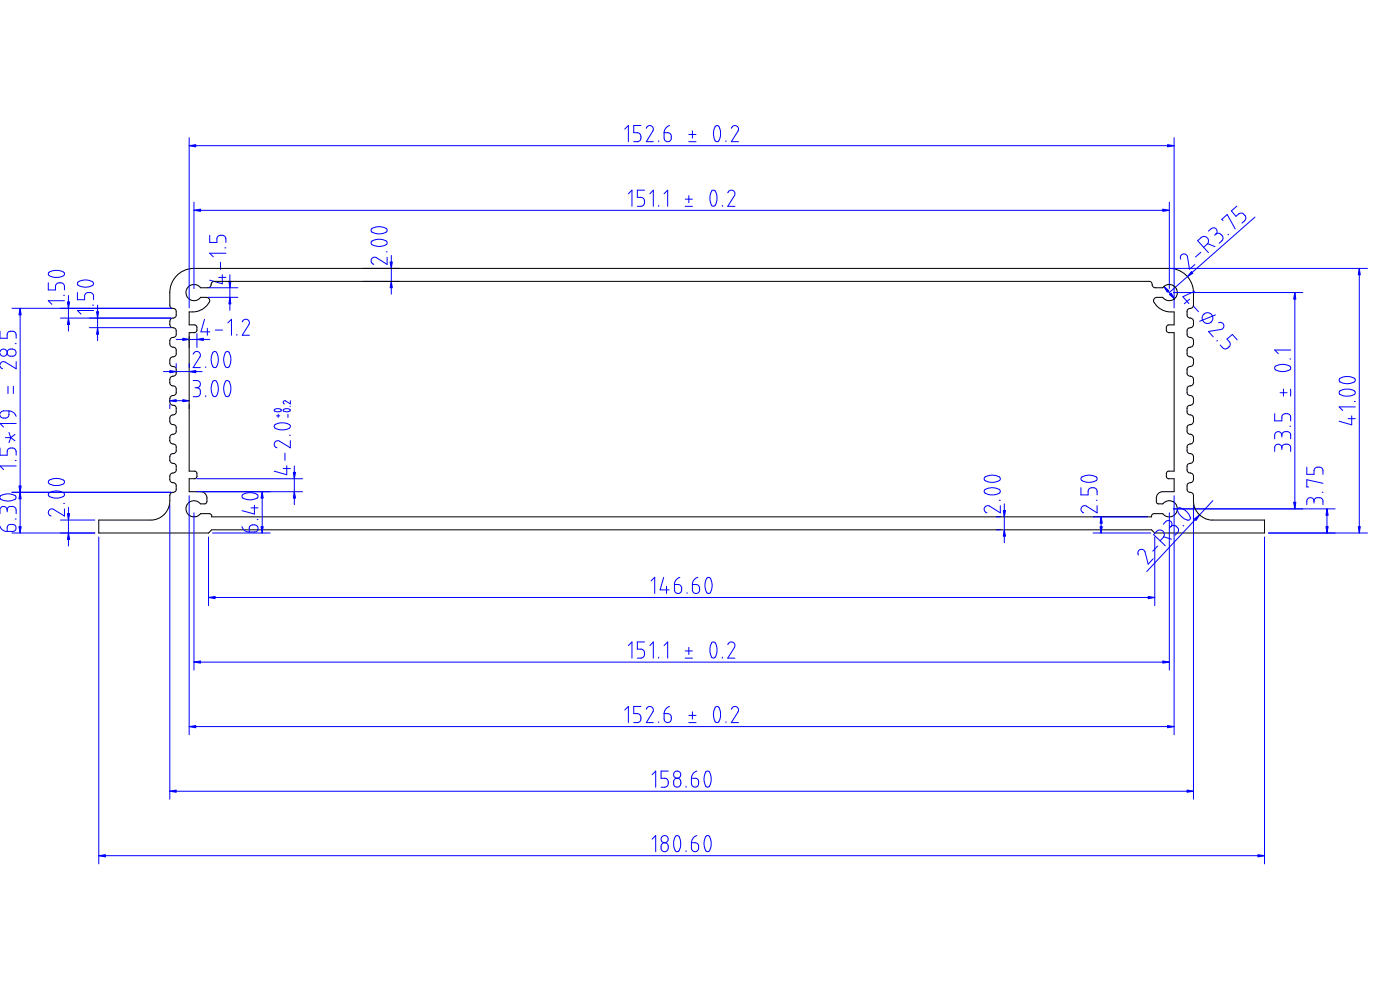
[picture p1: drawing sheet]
<svg xmlns="http://www.w3.org/2000/svg" width="297mm" height="210mm" viewBox="0 0 297 210" stroke-linecap="round" stroke-linejoin="round" font-family="sans-serif">
<g fill="none" stroke="#000" stroke-width=".21">
<path d="M36 64.7l.2 .5 .5 .2M36.7 79.8l-.5 .2-.2 .4 .1 1 .2 .3 .4 .2M36.7 75.7l-.5 .2-.2 .4 .1 1 .2 .3 .4 .2M36.7 71.6l-.5 .2-.2 .4 .1 1 .2 .3 .4 .2M36.7 67.5l-.5 .1-.2 .5 .1 1 .2 .3 .4 .1M252.5 79.8l.7 .4v1l-.2 .4-.5 .3M252.5 75.7l.7 .4v.9l-.2 .5-.5 .3M252.5 71.6l.6 .3 .1 1-.2 .5-.5 .3M252.5 67.5l.6 .3 .1 1-.2 .5-.5 .2M253.2 64.7l-.2 .5-.5 .2M36.7 96.2l-.5 .2-.2 .5 .1 .9 .2 .4 .4 .1M36.7 92.1l-.5 .2-.2 .5 .1 .9 .2 .4 .4 .1"/>
<path d="M36.7 88l-.5 .2-.2 .4 .1 1 .2 .4 .4 .1M36.7 83.9l-.5 .2-.2 .4 .1 1 .2 .4 .4 .1M252.5 96.2l.7 .4v1l-.3 .6-.4 .1M252.5 92.1l.7 .4v1l-.2 .4-.5 .3M252.5 88l.7 .4v1l-.2 .4-.5 .3M252.5 83.9l.7 .4v1l-.2 .4-.5 .3M21 113.1h23.2M36.7 100.3l-.5 .2-.2 .5 .1 .9 .2 .4 .4 .1M36.7 104.4l-.5 .2-.2 .5M252.5 100.3l.5 .2 .2 .3v.9l-.3 .6-.4 .1M252.5 104.4l.5 .2 .2 .5"/>
</g>
<g fill="none" stroke="#00f" stroke-width=".21">
<path d="M0 77.6l.1 .3 .5 .3M0 70.3v1.5h1.5l.1-1.2 .3-.3h.8l.6 .2 .1 1.3M0 74.7a.77 .77 0 0 1 1.2-.5 .77 .77 0 0 1 0 1.3 .77 .77 0 0 1-1.2-.5M1.8 74.2l.9-.2a.76 .76 0 0 1 .7 .8 .76 .76 0 0 1-.7 .8h-.4a.76 .76 0 0 1-.8-.5 .76 .76 0 0 1 .3-.9zM3.2 72.9h.2M3.4 76.7v1.5l-2.3-1.4a.73 .73 0 0 0-1.1 .5M4.3 65.4v39M0 95v1.6h1.5l.1-1.1 .4-.4 .8-.1 .6 .5v1.1M1.1 92.8h1.2M1.7 82v1.5M1.9 87.2v1l-.5 .4-.8 .1-.5-.3-.1-.3M1.9 87.2h-1.4l-.5 .6"/>
<path d="M1.9 91.7l.4 1.1M1.9 87.2h.4a1.57 1.57 0 0 1 1.1 1.1M2.3 92.8l-.4 1.1M2.3 92.8l.9 .7M2.8 82v1.5M3.2 92.2l-.9 .6M3.2 97.7h.2M3.4 98.8h-3.4l.8 .8M3.4 89.8h-3.4l.8 .8"/>
</g>
<path d="M4 103.1h.5l-.2 1.3z" fill="#00f"/>
<path d="M4 103.1h.5l-.2 1.3z" fill="none" stroke="#00f" stroke-width=".21"/>
<path d="M4.3 65.4l.2 1.4h-.5z" fill="#00f"/>
<path d="M2.5 65.4h33.8M4.3 65.4l.2 1.4h-.5zM0 111.6v.1a1.57 1.57 0 0 0 1.5 1M0 105.4l.6-.5 .8-.1h.9a.89 .89 0 0 1 1 1l-.9 .4-.9 .1-1.2-.3-.3-.4M0 108.2v.8M0 108a.77 .77 0 0 1 .8-.6 .77 .77 0 0 1 .7 .8M1.5 108.2v.4M1.5 108.2l.1-.3 .3-.4 .9-.1 .6 .6v1M1.8 111.4l.9-.1a.74 .74 0 0 1 .7 .7 .74 .74 0 0 1-.7 .7h-1.2v-.9zM2.5 104.4h33.8M3.2 110.1h.2M4.3 104.4v8.7" fill="none" stroke="#00f" stroke-width=".21"/>
<path d="M4.3 104.4l.2 1.4h-.5z" fill="#00f"/>
<path d="M4.3 104.4l.2 1.4h-.5z" fill="none" stroke="#00f" stroke-width=".21"/>
<path d="M4 111.7h.5l-.2 1.4z" fill="#00f"/>
<path d="M10.2 60v1.5h1.6v-.8l.1-.4 .4-.3h.6l.4 .1 .3 .4 .1 1M10.3 57.8l1-.4h1.2a1.41 1.41 0 0 1 1.2 .6 1.08 1.08 0 0 1-1.2 .8h-1.3a.82 .82 0 0 1-.9-1zM13.5 62.7h.2M13.7 63.8h-3.5l.8 .8M14.5 62.7v7.5M2.5 104.4h33.8M2.5 113.1h17.6M4 111.7h.5l-.2 1.4z" fill="none" stroke="#00f" stroke-width=".21"/>
<path d="M14.3 64.1h.5l-.3 1.3z" fill="#00f"/>
<path d="M14.3 64.1h.5l-.3 1.3z" fill="none" stroke="#00f" stroke-width=".21"/>
<path d="M14.5 67.5l.3 1.3h-.5z" fill="#00f"/>
<path d="M16.6 59.8l.9-.4 1.3 .1a.83 .83 0 0 1 1 .9l-1 .5-1.3-.1a.97 .97 0 0 1-1.1-.7zM12.8 65.4h23.5M12.8 67.5h23.5M14.5 67.5l.3 1.3h-.5zM16.4 62.1v1.5h1.5v-.9l.3-.4 .3-.2h.8l.3 .2 .3 .4v.9M19.6 64.7h.3M19.9 65.9h-3.5l.8 .7M20.7 64.7v7.6" fill="none" stroke="#00f" stroke-width=".21"/>
<path d="M20.5 66.1h.4l-.2 1.4z" fill="#00f"/>
<path d="M20.5 66.1h.4l-.2 1.4z" fill="none" stroke="#00f" stroke-width=".21"/>
<path d="M20.7 69.5l.2 1.4h-.4z" fill="#00f"/>
<g fill="none" stroke="#00f" stroke-width=".21">
<path d="M19 67.5h17.3M19 69.5h17.3M20.7 69.5l.2 1.4h-.4zM138.3 178l.8-.8v3.5M140.5 179a.77 .77 0 0 1 .8-.2 .77 .77 0 0 1 .5 .7v.4a.76 .76 0 0 1-.8 .8 .76 .76 0 0 1-.7-.8v-.5zM143.3 177.4a.59 .59 0 0 1 .7-.1 .59 .59 0 0 1 .3 .6l.1 1v.8a.82 .82 0 0 1-1 .9l-.5-1.2v-.9zM146.7 178.8h.9l.4 .1 .2 .3v.7a.76 .76 0 0 1-.8 .8 .76 .76 0 0 1-.7-.8zM147.8 177.2l-.7 .6-.4 1M149.7 177.5a.61 .61 0 0 1 .7-.1 .61 .61 0 0 1 .3 .6l.2 .5-.1 1.2a.73 .73 0 0 1-1 .9l-.3-.6-.1-.8v-.8zM21 181.5h247.3M145.5 180.5v.2"/>
<circle cx="141" cy="178" r=".75"/>
</g>
<path d="M21 181.5l1.4-.2v.5z" fill="#00f"/>
<path d="M21 181.5l1.4-.2v.5z" fill="none" stroke="#00f" stroke-width=".21"/>
<path d="M266.9 181.3l1.4 .2-1.4 .3z" fill="#00f"/>
<g fill="none" stroke="#00f" stroke-width=".21">
<path d="M21 113.9v69.4M268.3 113.9v69.4M36 167.9h217.2M138.3 164.3l.8-.7v3.4M141.8 163.6h-1.5v1.5h1.1l.3 .5 .1 .6-.2 .5-.3 .3h-1M143.1 165.3a.77 .77 0 0 1 .9-.1 .77 .77 0 0 1 .4 .7v.3a.76 .76 0 0 1-.7 .8 .76 .76 0 0 1-.8-.8v-.5zM145.5 166.8v.2M146.7 165.1l1.2 .1 .3 .3v.7a.76 .76 0 0 1-.8 .8 .76 .76 0 0 1-.7-.8zM147.8 163.6a1.6 1.6 0 0 0-1.1 1.5M149.7 163.7a.65 .65 0 0 1 .8 0 .65 .65 0 0 1 .2 .7l.1 1.5a.89 .89 0 0 1-.9 1l-.3-.4-.2-1v-.8zM266.9 181.3l1.4 .2-1.4 .3z"/>
<circle cx="143.7" cy="164.3" r=".77"/>
</g>
<path d="M36 167.9l1.4-.3v.5z" fill="#00f"/>
<path d="M36 167.9l1.4-.3v.5z" fill="none" stroke="#00f" stroke-width=".21"/>
<path d="M251.8 167.6l1.4 .3-1.4 .2z" fill="#00f"/>
<path d="M36 85h4.1M41 80.7h.7a.76 .76 0 0 1 .8 .8 .76 .76 0 0 1-.8 .8M41.4 82.3h.3M41.7 82.3l.7 .3 .1 1-.5 .5-1 .1M43.6 83.9v.3M45.2 80.9a.65 .65 0 0 1 .7 0 .65 .65 0 0 1 .3 .7l.1 .5-.1 1.1a.73 .73 0 0 1-.9 .8l-.4-.8-.1-.6v-.7zM47.8 80.9a.65 .65 0 0 1 .8 0 .65 .65 0 0 1 .3 .7l.1 .5-.1 1.1a.75 .75 0 0 1-1 .8l-.4-1.3v-.8zM36 107.1v62.4M253.2 107.1v62.4M251.8 167.6l1.4 .3-1.4 .2z" fill="none" stroke="#00f" stroke-width=".21"/>
<path d="M36 85l1.4-.2v.4z" fill="#00f"/>
<path d="M36 85l1.4-.2v.4z" fill="none" stroke="#00f" stroke-width=".21"/>
<path d="M38.8 84.8l1.3 .2-1.3 .2z" fill="#00f"/>
<path d="M44.5 49.9v1.5h1.5v-.9l.2-.4 .5-.2h.5l.5 .2 .2 .5v.8M46.4 58.8h1.5M46.8 55.6v1.5M47.2 58.3v1.9l-2.7-.8M47.7 52.6h.2M47.9 53.7h-3.4l.8 .8M48.8 58.3v7.5M36 85.8v.9M38.8 84.8l1.3 .2-1.3 .2zM40.1 85.8v.9" fill="none" stroke="#00f" stroke-width=".21"/>
<path d="M41.1 56.9l-1.6 .3-.9 .4-.8 .6-.8 .9-.5 .8-.4 1.5-.1 3.3M45.5 59.7a1.04 1.04 0 0 0-.8 1l-.6 .3M40.1 66.2v2.7l1.4 .1 .3 .4v.7l-.2 .3-1.5 .2M42.5 61l-.4-.4-.9-.2a1.7 1.7 0 0 0-1.6 2.4 1.7 1.7 0 0 0 2.9 .3M43.8 63.1a.71 .71 0 0 1 .6 1.1M44.3 64.2l-.7 .9-.9 .6-1.1 .4-.8 .1" fill="none" stroke="#000" stroke-width=".21"/>
<path d="M48.8 63.1l.2 1.4h-.4z" fill="#00f"/>
<path d="M48.8 63.1l.2 1.4h-.4z" fill="none" stroke="#00f" stroke-width=".21"/>
<path d="M48.6 59.7h.4l-.2 1.3z" fill="#00f"/>
<path d="M48.6 59.7h.4l-.2 1.3zM37.4 72h7.1M43.4 67.7l-.8 2.7h1.9M44 69.6v1.5M44.2 63.1h6.3M44.2 61h6.3M45.7 70h1.5M48.3 68.5l.8-.8v3.4M50.2 71v.1M51.4 68.3a.77 .77 0 0 1 1-.5 .77 .77 0 0 1 .4 1.1l-1.4 2.2h1.5" fill="none" stroke="#00f" stroke-width=".21"/>
<path d="M38.8 71.8l1.3 .2-1.3 .2z" fill="#00f"/>
<path d="M38.8 71.8l1.3 .2-1.3 .2z" fill="none" stroke="#00f" stroke-width=".21"/>
<path d="M41.8 72l1.3-.2v.4z" fill="#00f"/>
<path d="M78.8 51.2l1-.4h1.3a1.13 1.13 0 0 1 1 .8 2.22 2.22 0 0 1-2.1 .6h-.2a.81 .81 0 0 1-1-1zM78.8 48.5l1-.4 1.3 .1a.84 .84 0 0 1 1 .9l-1.1 .5-1.2-.1a.81 .81 0 0 1-1-1zM82 53.4h.1M82.1 54.6v1.5l-2.3-1.4a.76 .76 0 0 0-1 .2 .76 .76 0 0 0 .3 1.1l.2 .1M83 54.2v8.2M40.1 71.4v2.3M41.8 72l1.3-.2v.4zM41.8 70.8v2.9" fill="none" stroke="#00f" stroke-width=".21"/>
<path d="M82.8 55.6h.4l-.2 1.3z" fill="#00f"/>
<path d="M82.8 55.6h.4l-.2 1.3z" fill="none" stroke="#00f" stroke-width=".21"/>
<path d="M83 59.7l.2 1.3h-.4z" fill="#00f"/>
<path d="M77 56.9h7.7M77 59.7h7.7M83 59.7l.2 1.3h-.4z" fill="none" stroke="#00f" stroke-width=".21"/>
<path d="M41.1 56.9h207.4l1.6 .5 1.1 .6 1 1 .7 1.3 .3 1v3.4M45.5 59.7h198.3a.82 .82 0 0 1 .7 1l.5 .3h1.7M40.1 66.2h.7M42.5 63.1h1.3M42.5 61h1.6M244.9 64.2l.8 1 1.1 .7 1.1 .3h1.2v2.7l-1.4 .1-.3 .4v.6l.1 .3 .4 .3h1.2M246.7 63.1h-1.3a.71 .71 0 0 0-.5 1.1" fill="none" stroke="#000" stroke-width=".21"/>
<path d="M252.8 57.6l.3 .4-1.2 .7z" fill="#00f"/>
<g fill="none" stroke="#00f" stroke-width=".21">
<path d="M250.5 55a.75 .75 0 0 1 0-.8 .75 .75 0 0 1 .8-.3h.2l.4 .4 .4 2.8 1.2-1M252.8 57.6l.3 .4-1.2 .7zM254.8 53.5l-1.2 1M255.4 52.5l.7-.7a.94 .94 0 0 0 0-1.3 .94 .94 0 0 0-1.3-.1l-.7 .7 2.3 2.5M256.2 51.7l1.6 .6M256.4 49l.6-.5a.75 .75 0 0 1 1 .1 .75 .75 0 0 1-.1 1.1M257.9 49.7l.8-.2 .6 .5 .2 .3-.2 .7-.6 .6M257.9 49.7l-.2 .2M259.5 46.8l-.3-.3 1.1-1 1.7 3.1M260.5 49.7l.1 .1M262.4 43.7l-1.2 1 1 1.2 .9-.7 .6 .1 .5 .5 .1 .6-.8 .9M266.2 46.1l-18.1 16"/>
<path d="M246.9 60.8l2.3 2.6M252.4 63.5l-1.2 .9M253.2 65l1.1 1.1M253.4 61.8l-2.4 1.1 1.2 1.5M257.9 66.8l-3.4 1.4M258.3 72.2l-.2 .1M258.5 68.5a.77 .77 0 0 1 1.1 .8l-.4 .5-2.8 .5 1 1.2M262.5 72.1l-1-1.1-1.2 .9 .7 .9-.1 .6-.4 .4-.7 .2-.9-.8"/>
<circle cx="256.2" cy="67.5" r="1.13"/>
</g>
<path d="M246.9 60.8l1.1 .9-.4 .3z" fill="#00f"/>
<path d="M246.9 60.8l1.1 .9-.4 .3z" fill="none" stroke="#00f" stroke-width=".21"/>
<path d="M248.1 62.5l.4-.3 .7 1.2z" fill="#00f"/>
<path d="M248.1 62.5l.4-.3 .7 1.2zM51.4 111.7v.3a1.48 1.48 0 0 0 1.5 .9M51.6 104.9l1-.4 1.1 .1a.89 .89 0 0 1 1 .9l-1.1 .5h-1.2a1.06 1.06 0 0 1-1-.8zM53.1 111.5l.9-.2a.76 .76 0 0 1 .7 .8 .76 .76 0 0 1-.7 .8h-1.1v-1zM53.3 107.7h1.4M54 107.2v1.9l-2.6-.8M54.6 110.2h.1M55.6 104.3v8.8" fill="none" stroke="#00f" stroke-width=".21"/>
<path d="M40.1 70.6v29.3h1.3l.4 .5v.7l-.2 .4-1.5 .1v2.7h2.4a1.37 1.37 0 0 1 1.4 1.4v.8l-.4 .4h-1l-.7-.6h-.8a1.71 1.71 0 0 0-1.3 2.5 1.71 1.71 0 0 0 2.8 .2h2.2l.2 .3v.3h199.4v-.3l.3-.3h2.1M249.1 70.6v29.3h-1.3l-.4 .6v.6l.3 .4 1.4 .1v2.7h-2.4a1.37 1.37 0 0 0-1.4 1.4l.1 1.1 1.3 .1M44.2 113.1l.7-.7h199.4l.7 .7h23.3" fill="none" stroke="#000" stroke-width=".21"/>
<path d="M55.4 111.7h.4l-.2 1.4z" fill="#00f"/>
<path d="M55.4 111.7h.4l-.2 1.4z" fill="none" stroke="#00f" stroke-width=".21"/>
<path d="M55.6 104.3l.2 1.4h-.4z" fill="#00f"/>
<g fill="none" stroke="#00f" stroke-width=".21">
<path d="M58.3 90.2l.9-.5h1.3a1.13 1.13 0 0 1 1.1 .9l-.2 .2-.8 .3h-1.5a.94 .94 0 0 1-.9-.8zM58.3 86.8h.2a.85 .85 0 0 1 1.2 .3l-.1 .1a1.04 1.04 0 0 1-1.4-.2zM58.7 88.2h.7M59 87.9v.7M60.1 99.4h1.5M60.2 86.8h.2a1 1 0 0 1 1.2 .2 .99 .99 0 0 1-1.5 0zM60.5 96.1v1.6M60.8 98.8v1.9l-2.6-.8M61.1 87.9v.7M61.4 92.3h.2M61.5 86.2h.1M61.6 93.5v1.5l-2.3-1.4a.76 .76 0 0 0-1 .3 .76 .76 0 0 0 .2 1l.3 .1"/>
<path d="M61.6 85v.7l-1.1-.7h-.2a.33 .33 0 0 0-.2 .4 .33 .33 0 0 0 .2 .3M62.4 98.8v8.3M43.1 104.3h14.2M45.1 113.1h12.2M55.6 104.3l.2 1.4h-.4z"/>
</g>
<path d="M62.4 104.3l.3 1.4h-.5z" fill="#00f"/>
<path d="M62.4 104.3l.3 1.4h-.5z" fill="none" stroke="#00f" stroke-width=".21"/>
<path d="M62.2 100.2h.5l-.3 1.4z" fill="#00f"/>
<g fill="none" stroke="#00f" stroke-width=".21">
<path d="M41.1 44.6h207M133.3 41.1l.8-.8v3.5M136.7 40.3h-1.5v1.6h.9l.3 .1 .3 .4v.6l-.3 .6-1.2 .2M137.9 41.1l.7-.8v3.5M139.7 43.6v.2M140.9 41.1l.7-.8v3.5M145.4 43.8h1.5M145.4 42.2h1.5M146.1 41.5v1.5M151 40.5a.68 .68 0 0 1 .7 0 .68 .68 0 0 1 .3 .7l.1 1.5a.89 .89 0 0 1-1 1l-.5-1.2 .1-1.2zM153.2 43.6v.2M154.4 40.9a.79 .79 0 0 1 1-.5 .79 .79 0 0 1 .4 1.1l-1.4 2.3h1.5"/>
<path d="M41.7 104.3h22.5M41.7 101.6h22.5M62.2 100.2h.5l-.3 1.4z"/>
</g>
<path d="M41.1 44.6l1.4-.2v.4z" fill="#00f"/>
<path d="M41.1 44.6l1.4-.2v.4z" fill="none" stroke="#00f" stroke-width=".21"/>
<path d="M246.7 44.4l1.4 .2-1.4 .2z" fill="#00f"/>
<g fill="none" stroke="#00f" stroke-width=".21">
<path d="M40.1 30.9h209M132.5 27.4l.8-.8v3.5M136 26.6h-1.5v1.6h1.1l.3 .4 .1 .3-.2 .9-.4 .3h-.9M137.1 27.2a.75 .75 0 0 1 .8-.6 .75 .75 0 0 1 .7 .7v.3l-1.5 2.5h1.5M139.7 29.9v.2M140.9 28.2h.9l.4 .1 .2 .3v.7a.76 .76 0 0 1-.8 .8 .76 .76 0 0 1-.7-.8zM142 26.6l-.7 .5-.4 1.1M146.1 30.1h1.6M146.1 28.5h1.6M146.9 27.8v1.5M151.7 26.8a.57 .57 0 0 1 .7-.1 .57 .57 0 0 1 .3 .6l.2 .6-.1 1a1.13 1.13 0 0 1-.8 1.2l-.3-.2-.2-.5-.2-1zM154 29.9v.2"/>
<path d="M155.2 27.2l.1-.2a.76 .76 0 0 1 1-.2 .76 .76 0 0 1 .3 1l-1.4 2.3h1.5M41.1 42.9v18.3M246.7 44.4l1.4 .2-1.4 .2zM248.1 42.9v18.3"/>
</g>
<path d="M40.1 30.9l1.4-.2v.5z" fill="#00f"/>
<path d="M40.1 30.9l1.4-.2v.5z" fill="none" stroke="#00f" stroke-width=".21"/>
<path d="M247.7 30.7l1.4 .2-1.4 .3z" fill="#00f"/>
<path d="M40.1 29.2v36.1M247.7 30.7l1.4 .2-1.4 .3zM249.1 29.2v36.1M208.9 103.9l1.3-.4h1a.75 .75 0 0 1 .9 1.1l-1.2 .4-1.1-.1a.75 .75 0 0 1-.9-1zM208.9 101.3l1.1-.5 1.2 .1a.75 .75 0 0 1 .9 1l-1.2 .4-1.1-.1a.73 .73 0 0 1-.9-.9zM212 106.1h.2M212.2 107.3v1.5l-2.3-1.4a.78 .78 0 0 0-1 .3 .78 .78 0 0 0 .3 1l.2 .1M213.1 106.9v8.2" fill="none" stroke="#00f" stroke-width=".21"/>
<path d="M246.7 61l.4-.4 .9-.2a1.7 1.7 0 0 1 1.6 2.4 1.7 1.7 0 0 1-2.9 .3M246.7 106.9l.7-.6h.8a1.71 1.71 0 0 1 1.3 2.5 1.71 1.71 0 0 1-2.8 .2" fill="none" stroke="#000" stroke-width=".21"/>
<path d="M213.1 112.4l.2 1.3h-.4z" fill="#00f"/>
<path d="M213.1 112.4l.2 1.3h-.4z" fill="none" stroke="#00f" stroke-width=".21"/>
<path d="M212.9 108.3h.4l-.2 1.3z" fill="#00f"/>
<path d="M211.4 112.4h.8M211.4 109.6h.8M212.9 108.3h.4l-.2 1.3zM229.3 103.5v1.5h1.5l.1-1 .6-.5h.6l.4 .2 .2 .4v.9M229.4 101.3l1.1-.5 1.3 .1a.77 .77 0 0 1 .9 .9l-1.1 .5-1.3-.1a.82 .82 0 0 1-.9-.9zM232.6 106.1h.1M232.7 107.3v1.5l-2.2-1.4a.78 .78 0 0 0-1.1 .3 .78 .78 0 0 0 .3 1l.2 .1M233.6 109.6v3.5" fill="none" stroke="#00f" stroke-width=".21"/>
<path d="M233.4 111.7h.4l-.2 1.4z" fill="#00f"/>
<path d="M233.4 111.7h.4l-.2 1.4z" fill="none" stroke="#00f" stroke-width=".21"/>
<path d="M233.6 109.6l.2 1.4h-.4z" fill="#00f"/>
<g fill="none" stroke="#00f" stroke-width=".21">
<path d="M270.6 77.7l1.2-.4 1 .1a.84 .84 0 0 1 1 .9l-1.1 .5-1.2-.1a.84 .84 0 0 1-1-.9zM273.6 76.2h.2M273.8 74.3h-3.4l.8 .7M274.7 62.1v45.8M270.4 87.8v1.5h1.5l.1-1.2 .6-.3h.5l.7 .4v1.1M271.6 83.3h1.4M271.9 92.3v.4M271.9 95v.4M271.9 95a.76 .76 0 0 0-.7-.8 .76 .76 0 0 0-.8 .8v.8M271.9 92.3a.76 .76 0 0 0-.7-.7 .76 .76 0 0 0-.8 .7v.8M271.9 95l.3-.6 .3-.2h.8l.5 .5v1.1M271.9 92.3l.3-.6 .3-.1h.8l.5 .4v1.1"/>
<path d="M272.3 82.5v1.5M273.6 90.4h.2M273.8 82.5v1.5M231.9 113.1h12.2M231.9 109.6h11.5M233.6 109.6l.2 1.4h-.4z"/>
</g>
<path d="M274.4 106.6h.5l-.2 1.3z" fill="#00f"/>
<path d="M274.4 106.6h.5l-.2 1.3z" fill="none" stroke="#00f" stroke-width=".21"/>
<path d="M274.7 62.1l.2 1.4h-.5z" fill="#00f"/>
<path d="M248.9 62.1h27.5M274.7 62.1l.2 1.4h-.5zM277.2 99.1v1.5h1.6v-1l.6-.5h.7l.4 .2 .2 .4v.9M248.9 107.9h27.5M278.8 106.3a.76 .76 0 0 0-.8-.7 .76 .76 0 0 0-.8 .7v.8M278.8 106.3v.4M278.8 106.3v-.3l.4-.4h1l.5 .6v.9M280.5 104.4h.2M280.7 102.5l-3.5-.7v1.5h.4M281.5 107.9v5.2" fill="none" stroke="#00f" stroke-width=".21"/>
<path d="M281.5 107.9l.3 1.4h-.5z" fill="#00f"/>
<path d="M281.5 107.9l.3 1.4h-.5z" fill="none" stroke="#00f" stroke-width=".21"/>
<path d="M281.3 111.7h.5l-.3 1.4z" fill="#00f"/>
<path d="M288.4 56.9v56.2M284.2 80.3l1.2-.4 1.2 .1a.73 .73 0 0 1 .8 .9l-1.1 .5-1.2-.1a.82 .82 0 0 1-1-.9zM284.3 82.9l1.1-.3h1.2a.7 .7 0 0 1 .7 .3 .7 .7 0 0 1 0 .8l-1 .3h-1.2a.82 .82 0 0 1-.9-1zM286 88.8h1.5M286.8 88.2v1.9l-2.7-.7M287.3 85.2h.2M287.5 86.3h-3.4l.8 .8M248.9 107.9h34.4M269.1 113.1h14.2M281.3 111.7h.5l-.3 1.4z" fill="none" stroke="#00f" stroke-width=".21"/>
<path d="M288.2 111.7h.4l-.2 1.4z" fill="#00f"/>
<path d="M288.2 111.7h.4l-.2 1.4z" fill="none" stroke="#00f" stroke-width=".21"/>
<path d="M288.4 56.9l.2 1.4h-.4z" fill="#00f"/>
<g fill="none" stroke="#00f" stroke-width=".21">
<path d="M248.2 56.9h41.9M288.4 56.9l.2 1.4h-.4zM269.1 113.1h21M44.2 126.7h200.8M138.1 123.2l.8-.7v3.4M140.8 122.5l-.8 2.6h1.9M141.4 124.4v1.5M143.1 124l1.2 .1 .3 .5v.5a.76 .76 0 0 1-.8 .8 .76 .76 0 0 1-.7-.8zM144.2 122.5l-.4 .1a1.54 1.54 0 0 0-.7 1.4M145.8 125.7v.2M146.9 124l1.2 .1 .3 .4v.6a.76 .76 0 0 1-.7 .8 .76 .76 0 0 1-.8-.8zM148 122.5a1.53 1.53 0 0 0-1.1 1.5"/>
<path d="M149.9 122.6a.62 .62 0 0 1 .8 0 .62 .62 0 0 1 .2 .7l.2 .7-.1 .9a.77 .77 0 0 1-.9 .9l-.4-.5-.1-.8v-1z"/>
</g>
<path d="M44.2 126.7l1.4-.2v.5z" fill="#00f"/>
<path d="M44.2 126.7l1.4-.2v.5z" fill="none" stroke="#00f" stroke-width=".21"/>
<path d="M243.6 126.5l1.4 .2-1.4 .3z" fill="#00f"/>
<g fill="none" stroke="#00f" stroke-width=".21">
<path d="M44.2 113.9v14.6M245 113.9v14.6M133.3 136.9l.8-.7v3.4M136.7 136.2h-1.5v1.5h.9l.3 .2 .3 .3v.7l-.3 .5-.3 .2h-.9M137.9 136.9l.7-.7v3.4M139.7 139.4v.2M140.9 136.9l.7-.7v3.4M145.4 139.6h1.5M145.4 138.1h1.5M146.1 137.3v1.6M151 136.4a.68 .68 0 0 1 .7-.1 .68 .68 0 0 1 .3 .7v1.6a.71 .71 0 0 1-.2 .8 .71 .71 0 0 1-.8 0l-.3-.8-.1-1.2zM153.2 139.4v.2"/>
<path d="M154.4 136.7a.79 .79 0 0 1 1-.5 .79 .79 0 0 1 .4 1.1l-1.4 2.3h1.5M243.6 126.5l1.4 .2-1.4 .3zM41.1 140.5h207"/>
</g>
<path d="M41.1 140.5l1.4-.3v.5z" fill="#00f"/>
<path d="M41.1 140.5l1.4-.3v.5z" fill="none" stroke="#00f" stroke-width=".21"/>
<path d="M246.7 140.2l1.4 .3-1.4 .2z" fill="#00f"/>
<g fill="none" stroke="#00f" stroke-width=".21">
<path d="M41.1 108.8v33.4M248.1 108.8v33.4M40.1 154.1h209M132.5 150.6l.8-.7v3.4M136 149.9h-1.5v1.5h1l.3 .3 .2 .4-.1 .7-.2 .3-.3 .2h-.9M137.1 150.5a.75 .75 0 0 1 .8-.6 .75 .75 0 0 1 .7 .6v.4l-1.5 2.4h1.5M139.7 153.1v.2M140.9 151.4h.9l.4 .2 .2 .2v.7a.76 .76 0 0 1-.8 .8 .76 .76 0 0 1-.7-.8zM142 149.9l-.7 .5-.4 1M146.1 153.3h1.6M146.1 151.8h1.6M146.9 151v1.5"/>
<path d="M151.7 150.1a.57 .57 0 0 1 .7-.2 .57 .57 0 0 1 .3 .7l.2 .5-.1 1a1.13 1.13 0 0 1-.8 1.2l-.3-.2-.2-.5-.2-1zM154 153.1v.2M155.2 150.5l.1-.3a.76 .76 0 0 1 1-.2 .76 .76 0 0 1 .3 1l-1.4 2.3h1.5M246.7 140.2l1.4 .3-1.4 .2z"/>
</g>
<path d="M40.1 154.1l1.4-.2v.5z" fill="#00f"/>
<path d="M40.1 154.1l1.4-.2v.5z" fill="none" stroke="#00f" stroke-width=".21"/>
<path d="M247.7 153.9l1.4 .2-1.4 .3z" fill="#00f"/>
<path d="M10.3 104.6l1.1-.4h1.3a.82 .82 0 0 1 .9 .9l-.2 .3-1 .3-1.2-.1a.82 .82 0 0 1-.9-1zM10.3 102l1.1-.5 1.3 .1a.82 .82 0 0 1 .9 .8l-.1 .3-.8 .3-1.5-.1a.82 .82 0 0 1-.9-.9zM13.5 106.8h.2M13.7 107.9v1.6l-2.3-1.4a.76 .76 0 0 0-1 .3 .76 .76 0 0 0 .2 1l.2 .1M14.5 107.6v8.2M40.1 105.2v50.7M249.1 105.2v50.7M247.7 153.9l1.4 .2-1.4 .3z" fill="none" stroke="#00f" stroke-width=".21"/>
<path d="M36 106.2l-.2 1.4-.6 1.2-1 .9-1 .5-.8 .1h-11.4v2.8" fill="none" stroke="#000" stroke-width=".21"/>
<path d="M14.5 113.1l.3 1.3h-.5z" fill="#00f"/>
<path d="M14.5 113.1l.3 1.3h-.5z" fill="none" stroke="#00f" stroke-width=".21"/>
<path d="M14.3 109h.5l-.3 1.3z" fill="#00f"/>
<path d="M12.8 113.1h7.3M12.8 110.3h7.3M14.3 109h.5l-.3 1.3z" fill="none" stroke="#00f" stroke-width=".21"/>
<g fill="none" stroke="#000" stroke-width=".21">
<path d="M36.7 77.8l.6 .2 .1 1.1-.3 .6-.4 .1M36.7 73.7l.6 .2 .1 1.1-.3 .6-.4 .1M36.7 69.5l.6 .4 .1 1-.3 .6-.4 .1M36.7 65.4l.6 .4 .1 1-.3 .6-.4 .1M252.5 77.8h-.3l-.4 .4v.9l.1 .4 .6 .3M252.5 73.7h-.4l-.3 .4v.9l.1 .4 .6 .3M252.5 69.5l-.4 .1-.3 .4v.9l.1 .4 .6 .3M252.5 65.4l-.4 .1-.3 .4v.9l.1 .4 .6 .3M36.7 98.3l.6 .3 .1 1.1-.1 .4-.6 .2M36.7 94.2l.6 .3 .1 1-.3 .6-.4 .1M36.7 90.1l.6 .2 .1 1.1-.3 .6-.4 .1M36.7 86h.3l.3 .3 .1 1-.3 .6-.4 .1"/>
<path d="M36.7 81.9l.6 .2 .1 1.1-.3 .6-.4 .1M252.5 98.3l-.5 .2-.2 1.2 .1 .3 .6 .3M252.5 94.2l-.5 .2-.2 1.1 .1 .4 .6 .3M252.5 90.1l-.4 .1-.3 .3v.9l.1 .4 .6 .3M252.5 86l-.4 .1-.3 .3v.9l.1 .4 .6 .3M252.5 81.9l-.4 .1-.3 .3v.9l.1 .4 .6 .3M36 105.1v1.1M36.7 102.4l.6 .3 .1 1.1-.1 .4-.6 .2M252.5 102.4l-.5 .2-.2 1.2 .1 .3 .6 .3M253.2 105.1v1.1M257.3 110.3h11v2.8"/>
</g>
<path d="M253.4 110.1l1.1-.9-.8 1.2z" fill="#00f"/>
<g fill="none" stroke="#00f" stroke-width=".21">
<path d="M34.7 78.8h8.2M41 75.1l.1-.2a.76 .76 0 0 1 1-.2 .76 .76 0 0 1 .3 1l-1.4 2.3h1.5M43.6 77.8v.2M45.2 74.8a.61 .61 0 0 1 .7-.1 .61 .61 0 0 1 .3 .7l.1 1.4a1.13 1.13 0 0 1-.8 1.2 1.98 1.98 0 0 1-.7-1.7zM47.8 74.8a.61 .61 0 0 1 .8-.1 .61 .61 0 0 1 .3 .7v1.5a1.13 1.13 0 0 1-.8 1.1 2.25 2.25 0 0 1-.6-2.2zM241.5 117.7l-.1-.2a.78 .78 0 0 1 .5-.9 .78 .78 0 0 1 1 .5l.7 2.6 1-1.2M245.6 115.8l-1 1.1M246.1 114.7l.7-.7a.96 .96 0 0 0-.1-1.3 .96 .96 0 0 0-1.3 0l-.7 .7 2.5 2.4M246.8 111.2l.5-.5a.75 .75 0 0 1 1.1-.1 .75 .75 0 0 1 0 1.1M246.9 113.9l1.6 .5M248.4 111.7l.4-.2h.4l.8 .8-.1 .6-.6 .6M248.4 111.7l-.2 .3"/>
<path d="M249.9 107.9a1.16 1.16 0 0 1 1.3 .3l.8 .6 .4 .7a.54 .54 0 0 1 0 .8 .54 .54 0 0 1-.8-.1l-.8-.5-.7-.6-.3-.9zM251 111.5l.1 .1M253.4 110.1l1.1-.9-.8 1.2zM257.3 106.2l-14 15"/>
</g>
<path d="M253.2 106.2l.2 1.5 .4 .7 .7 .9 1.3 .8 1.5 .2" fill="none" stroke="#000" stroke-width=".21"/>
<path d="M36 78.6l1.4 .2-1.4 .3z" fill="#00f"/>
<path d="M36 78.6l1.4 .2-1.4 .3z" fill="none" stroke="#00f" stroke-width=".21"/>
<path d="M40.1 78.8l1.4-.2v.5z" fill="#00f"/>
<path d="M37.4 77.1v.9M40.1 78.8l1.4-.2v.5zM40.1 77.1v.9" fill="none" stroke="#00f" stroke-width=".21"/>
</svg>
